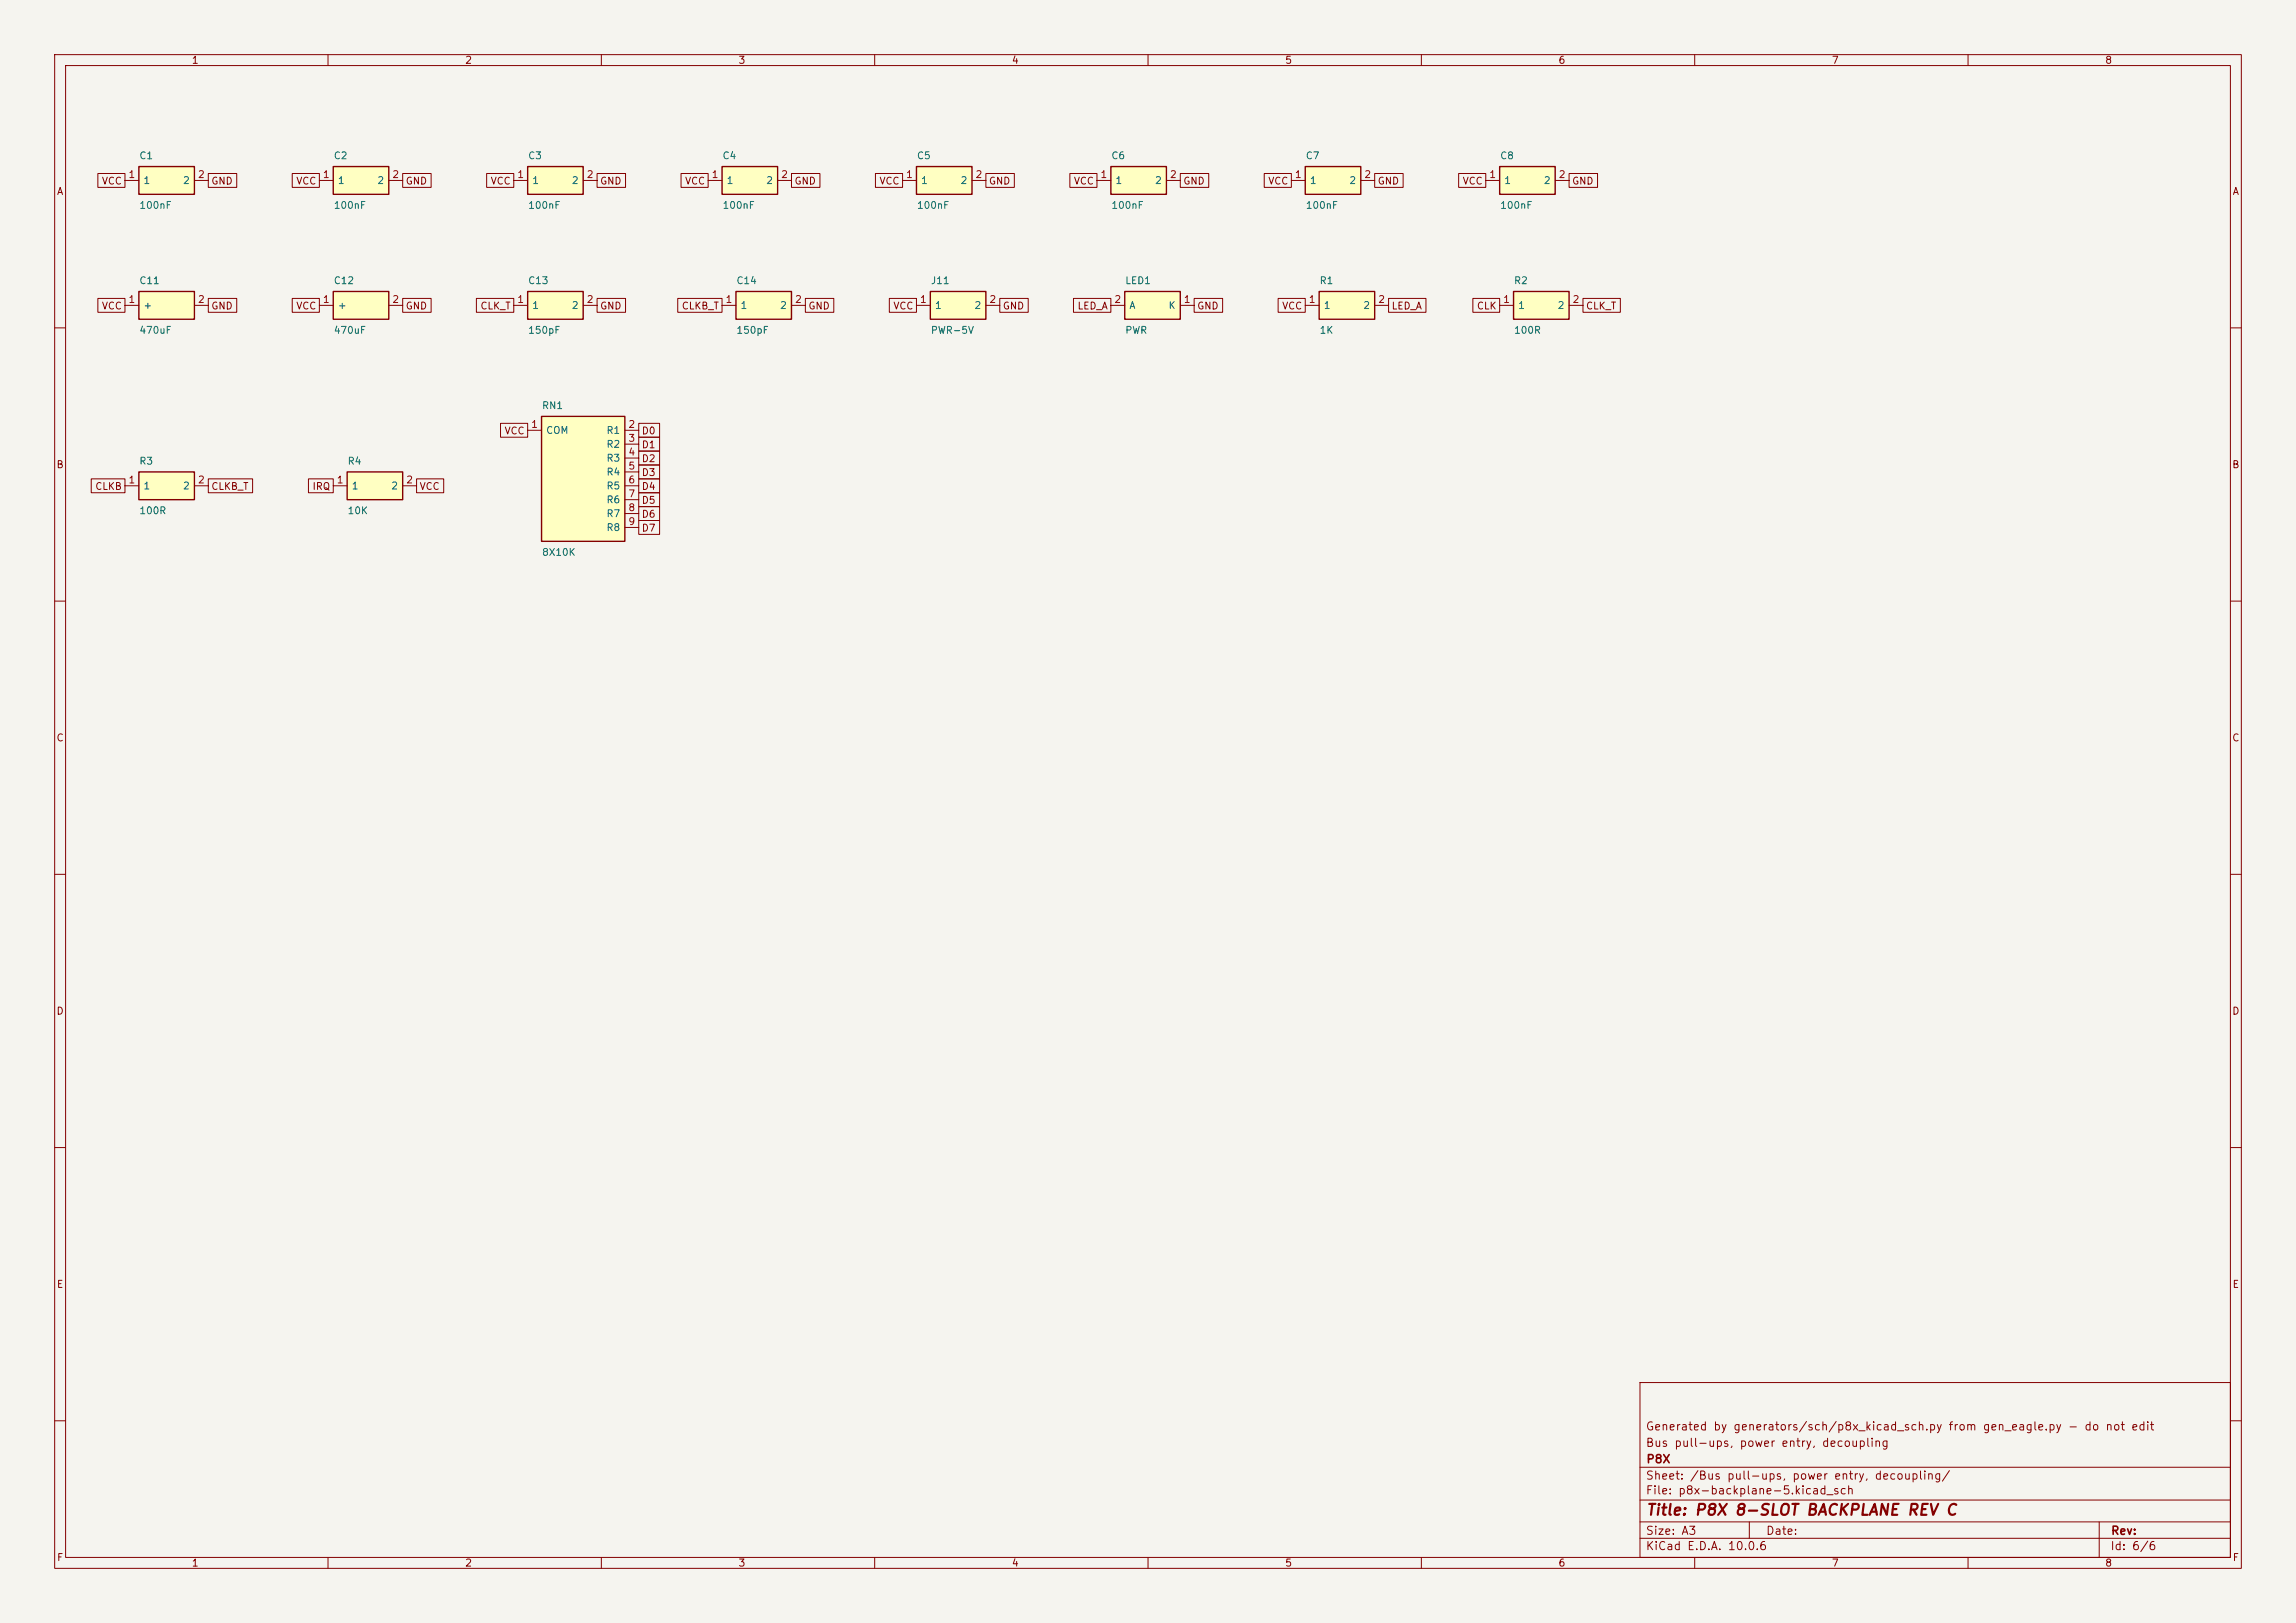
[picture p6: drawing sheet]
<svg xmlns="http://www.w3.org/2000/svg" width="420mm" height="297mm" viewBox="0 0 420 297" stroke-linecap="round" stroke-linejoin="round" font-family="sans-serif">
<defs><g id="words">
<text font-size="2" fill="#840000" x="301" y="277.8">Title: P8X 8-SLOT BACKPLANE REV C</text>
<g font-size="1.5" fill="#840000">
<text x="300.9" y="262.1">Generated by generators/sch/p8x_kicad_sch.py from gen_eagle.py - do not edit</text>
<text x="300.9" y="265.1">Bus pull-ups, power entry, decoupling</text>
<text x="301" y="268.1">P8X</text>
<text x="300.9" y="273.8">File: p8x-backplane-5.kicad_sch</text>
<text x="300.9" y="271.1">Sheet: /Bus pull-ups, power entry, decoupling/</text>
<text x="300.9" y="281.2">Size: A3</text>
<text x="322.9" y="281.2">Date:</text>
<text x="386" y="281.2">Rev:</text>
<text x="300.9" y="284">KiCad E.D.A. 10.0.6</text>
<text x="385.9" y="284">Id: 6/6</text>
</g>
<g font-size="1.3" fill="#840000">
<text x="35" y="12">1</text>
<text x="85" y="12">2</text>
<text x="135" y="12">3</text>
<text x="185" y="12">4</text>
<text x="235" y="12">5</text>
<text x="285" y="12">6</text>
<text x="335" y="12">7</text>
<text x="385" y="12">8</text>
<text x="10.3" y="36">A</text>
<text x="18.5" y="34.1">VCC</text>
<text x="38.5" y="34.1">GND</text>
<text x="54.1" y="34.1">VCC</text>
<text x="74.1" y="34.1">GND</text>
<text x="89.6" y="34.1">VCC</text>
<text x="109.7" y="34.1">GND</text>
<text x="125.2" y="34.1">VCC</text>
<text x="145.2" y="34.1">GND</text>
<text x="160.8" y="34.1">VCC</text>
<text x="180.8" y="34.1">GND</text>
<text x="196.3" y="34.1">VCC</text>
<text x="216.3" y="34.1">GND</text>
<text x="231.9" y="34.1">VCC</text>
<text x="251.9" y="34.1">GND</text>
<text x="267.4" y="34.1">VCC</text>
<text x="287.5" y="34.1">GND</text>
<text x="408.3" y="36">A</text>
<text x="18.5" y="56.9">VCC</text>
<text x="38.5" y="56.9">GND</text>
<text x="54.1" y="56.9">VCC</text>
<text x="74.1" y="56.9">GND</text>
<text x="87.8" y="56.9">CLK_T</text>
<text x="109.7" y="56.9">GND</text>
<text x="124.6" y="56.9">CLKB_T</text>
<text x="147.8" y="56.9">GND</text>
<text x="163.3" y="56.9">VCC</text>
<text x="183.3" y="56.9">GND</text>
<text x="197" y="56.9">LED_A</text>
<text x="218.9" y="56.9">GND</text>
<text x="234.4" y="56.9">VCC</text>
<text x="254.4" y="56.9">LED_A</text>
<text x="270" y="56.9">CLK</text>
<text x="290" y="56.9">CLK_T</text>
<text x="92.2" y="79.8">VCC</text>
<text x="117.3" y="79.8">D0</text>
<text x="117.3" y="82.3">D1</text>
<text x="10.2" y="86">B</text>
<text x="17.3" y="90">CLKB</text>
<text x="38.5" y="90">CLKB_T</text>
<text x="57.1" y="90">IRQ</text>
<text x="76.6" y="90">VCC</text>
<text x="117.3" y="84.9">D2</text>
<text x="117.3" y="87.4">D3</text>
<text x="117.3" y="90">D4</text>
<text x="408.2" y="86">B</text>
<text x="117.3" y="92.5">D5</text>
<text x="117.3" y="95">D6</text>
<text x="117.3" y="97.6">D7</text>
<text x="10.2" y="136">C</text>
<text x="408.2" y="136">C</text>
<text x="10.2" y="186">D</text>
<text x="408.2" y="186">D</text>
<text x="10.3" y="236">E</text>
<text x="408.3" y="236">E</text>
<text x="10.3" y="286">F</text>
<text x="35" y="287">1</text>
<text x="85" y="287">2</text>
<text x="135" y="287">3</text>
<text x="185" y="287">4</text>
<text x="235" y="287">5</text>
<text x="285" y="287">6</text>
<text x="335" y="287">7</text>
<text x="385" y="287">8</text>
<text x="408.3" y="286">F</text>
</g>
<g font-size="1.3" fill="#006464">
<text x="25.4" y="29.4">C1</text>
<text x="60.9" y="29.4">C2</text>
<text x="96.5" y="29.4">C3</text>
<text x="132.1" y="29.4">C4</text>
<text x="167.6" y="29.4">C5</text>
<text x="203.2" y="29.4">C6</text>
<text x="238.7" y="29.4">C7</text>
<text x="274.3" y="29.4">C8</text>
<text x="26.1" y="34">1</text>
<text x="33.4" y="34">2</text>
<text x="61.7" y="34">1</text>
<text x="68.9" y="34">2</text>
<text x="97.3" y="34">1</text>
<text x="104.5" y="34">2</text>
<text x="132.8" y="34">1</text>
<text x="140" y="34">2</text>
<text x="168.4" y="34">1</text>
<text x="175.6" y="34">2</text>
<text x="203.9" y="34">1</text>
<text x="211.2" y="34">2</text>
<text x="239.5" y="34">1</text>
<text x="246.7" y="34">2</text>
<text x="275.1" y="34">1</text>
<text x="282.3" y="34">2</text>
<text x="25.4" y="38.5">100nF</text>
<text x="60.9" y="38.5">100nF</text>
<text x="96.5" y="38.5">100nF</text>
<text x="132.1" y="38.5">100nF</text>
<text x="167.6" y="38.5">100nF</text>
<text x="203.2" y="38.5">100nF</text>
<text x="238.7" y="38.5">100nF</text>
<text x="274.3" y="38.5">100nF</text>
<text x="25.4" y="52.3">C11</text>
<text x="60.9" y="52.3">C12</text>
<text x="96.5" y="52.3">C13</text>
<text x="134.6" y="52.3">C14</text>
<text x="170.2" y="52.3">J11</text>
<text x="205.7" y="52.3">LED1</text>
<text x="241.3" y="52.3">R1</text>
<text x="276.8" y="52.3">R2</text>
<text x="26.1" y="56.8">+</text>
<text x="61.7" y="56.8">+</text>
<text x="97.3" y="56.8">1</text>
<text x="104.5" y="56.8">2</text>
<text x="135.4" y="56.8">1</text>
<text x="142.6" y="56.8">2</text>
<text x="170.9" y="56.8">1</text>
<text x="178.1" y="56.8">2</text>
<text x="206.5" y="56.8">A</text>
<text x="213.6" y="56.8">K</text>
<text x="242" y="56.8">1</text>
<text x="249.3" y="56.8">2</text>
<text x="277.6" y="56.8">1</text>
<text x="284.8" y="56.8">2</text>
<text x="25.4" y="61.4">470uF</text>
<text x="60.9" y="61.4">470uF</text>
<text x="96.5" y="61.4">150pF</text>
<text x="134.6" y="61.4">150pF</text>
<text x="170.2" y="61.4">PWR-5V</text>
<text x="205.7" y="61.4">PWR</text>
<text x="241.3" y="61.4">1K</text>
<text x="276.8" y="61.4">100R</text>
<text x="99" y="75.2">RN1</text>
<text x="99.8" y="79.7">COM</text>
<text x="110.8" y="79.7">R1</text>
<text x="110.8" y="82.2">R2</text>
<text x="25.4" y="85.3">R3</text>
<text x="26.1" y="89.9">1</text>
<text x="33.4" y="89.9">2</text>
<text x="63.5" y="85.3">R4</text>
<text x="64.2" y="89.9">1</text>
<text x="71.5" y="89.9">2</text>
<text x="110.8" y="84.8">R3</text>
<text x="110.8" y="87.3">R4</text>
<text x="110.8" y="89.9">R5</text>
<text x="25.4" y="94.4">100R</text>
<text x="63.5" y="94.4">10K</text>
<text x="110.8" y="92.4">R6</text>
<text x="110.8" y="94.9">R7</text>
<text x="110.8" y="97.5">R8</text>
<text x="99" y="102">8X10K</text>
</g>
<g font-size="1.3" fill="#a90000">
<text x="23.4" y="32.9">1</text>
<text x="36.1" y="32.9">2</text>
<text x="59" y="32.9">1</text>
<text x="71.7" y="32.9">2</text>
<text x="94.5" y="32.9">1</text>
<text x="107.2" y="32.9">2</text>
<text x="130.1" y="32.9">1</text>
<text x="142.8" y="32.9">2</text>
<text x="165.6" y="32.9">1</text>
<text x="178.3" y="32.9">2</text>
<text x="201.2" y="32.9">1</text>
<text x="213.9" y="32.9">2</text>
<text x="236.8" y="32.9">1</text>
<text x="249.5" y="32.9">2</text>
<text x="272.3" y="32.9">1</text>
<text x="285" y="32.9">2</text>
<text x="23.4" y="55.7">1</text>
<text x="36.1" y="55.7">2</text>
<text x="59" y="55.7">1</text>
<text x="71.7" y="55.7">2</text>
<text x="94.5" y="55.7">1</text>
<text x="107.2" y="55.7">2</text>
<text x="132.6" y="55.7">1</text>
<text x="145.3" y="55.7">2</text>
<text x="168.2" y="55.7">1</text>
<text x="180.9" y="55.7">2</text>
<text x="203.7" y="55.7">2</text>
<text x="216.4" y="55.7">1</text>
<text x="239.3" y="55.7">1</text>
<text x="252" y="55.7">2</text>
<text x="274.9" y="55.7">1</text>
<text x="287.6" y="55.7">2</text>
<text x="97.1" y="78.6">1</text>
<text x="114.8" y="78.6">2</text>
<text x="114.8" y="81.1">3</text>
<text x="114.8" y="83.7">4</text>
<text x="23.4" y="88.8">1</text>
<text x="36.1" y="88.8">2</text>
<text x="61.5" y="88.8">1</text>
<text x="74.2" y="88.8">2</text>
<text x="114.8" y="86.2">5</text>
<text x="114.8" y="88.8">6</text>
<text x="114.8" y="91.3">7</text>
<text x="114.8" y="93.8">8</text>
<text x="114.8" y="96.4">9</text>
</g>
</g></defs>
<path d="M0 0h420v297h-420z" fill="#f5f4ef" stroke="#f5f4ef" stroke-width=".18"/>
<g fill="none" stroke="#840000" stroke-width=".18">
<path d="M10 10h400v277h-400zM12 12h396v273h-396zM60 10v2M110 10v2M160 10v2M210 10v2M260 10v2M310 10v2M360 10v2M10 60h2M408 60h2M10 110h2"/>
<path d="M408 110h2M10 160h2M408 160h2M10 210h2M408 210h2M300 253h108v32h-108zM10 260h2M300 278.5h108M300 274.5h108M300 268.5h108M320 278.5v3M384 278.5v6.5"/>
<path d="M408 260h2M60 285v2M110 285v2M160 285v2M210 285v2M260 285v2M300 281.5h108M310 285v2M360 285v2"/>
</g>
<path d="M170.2 53.3h10.1v5.1h-10.1z" fill="#ffffc2"/>
<path d="M170.2 53.3h10.1v5.1h-10.1z" fill="none" stroke="#840000" stroke-width=".25"/>
<path d="M167.6 55.9h2.6M180.3 55.9h2.6" fill="none" stroke="#840000" stroke-width=".18"/>
<path d="M99.1 76.2h15.2v22.9h-15.2z" fill="#ffffc2"/>
<path d="M99.1 76.2h15.2v22.9h-15.2z" fill="none" stroke="#840000" stroke-width=".25"/>
<path d="M96.5 78.7h2.6M114.3 78.7h2.5M114.3 81.3h2.5M114.3 83.8h2.5M114.3 86.4h2.5M114.3 88.9h2.5M114.3 91.4h2.5M114.3 94h2.5M114.3 96.5h2.5" fill="none" stroke="#840000" stroke-width=".18"/>
<path d="M63.5 86.4h10.2v5h-10.2z" fill="#ffffc2"/>
<path d="M63.5 86.4h10.2v5h-10.2z" fill="none" stroke="#840000" stroke-width=".25"/>
<path d="M61 88.9h2.5M73.7 88.9h2.5" fill="none" stroke="#840000" stroke-width=".18"/>
<path d="M25.4 86.4h10.2v5h-10.2z" fill="#ffffc2"/>
<path d="M25.4 86.4h10.2v5h-10.2z" fill="none" stroke="#840000" stroke-width=".25"/>
<path d="M22.9 88.9h2.5M35.6 88.9h2.5" fill="none" stroke="#840000" stroke-width=".18"/>
<path d="M203.2 30.5h10.2v5.1h-10.2z" fill="#ffffc2"/>
<path d="M203.2 30.5h10.2v5.1h-10.2z" fill="none" stroke="#840000" stroke-width=".25"/>
<path d="M200.7 33h2.5M213.4 33h2.5" fill="none" stroke="#840000" stroke-width=".18"/>
<path d="M61 53.3h10.1v5.1h-10.1z" fill="#ffffc2"/>
<path d="M61 53.3h10.1v5.1h-10.1z" fill="none" stroke="#840000" stroke-width=".25"/>
<path d="M58.4 55.9h2.6M71.1 55.9h2.6" fill="none" stroke="#840000" stroke-width=".18"/>
<path d="M205.7 53.3h10.2v5.1h-10.2z" fill="#ffffc2"/>
<path d="M205.7 53.3h10.2v5.1h-10.2z" fill="none" stroke="#840000" stroke-width=".25"/>
<path d="M203.2 55.9h2.5M215.9 55.9h2.5" fill="none" stroke="#840000" stroke-width=".18"/>
<path d="M61 30.5h10.1v5.1h-10.1z" fill="#ffffc2"/>
<path d="M61 30.5h10.1v5.1h-10.1z" fill="none" stroke="#840000" stroke-width=".25"/>
<path d="M58.4 33h2.6M71.1 33h2.6" fill="none" stroke="#840000" stroke-width=".18"/>
<path d="M134.6 53.3h10.2v5.1h-10.2z" fill="#ffffc2"/>
<path d="M134.6 53.3h10.2v5.1h-10.2z" fill="none" stroke="#840000" stroke-width=".25"/>
<path d="M132.1 55.9h2.5M144.8 55.9h2.5" fill="none" stroke="#840000" stroke-width=".18"/>
<path d="M132.1 30.5h10.1v5.1h-10.1z" fill="#ffffc2"/>
<path d="M132.1 30.5h10.1v5.1h-10.1z" fill="none" stroke="#840000" stroke-width=".25"/>
<path d="M129.5 33h2.6M142.2 33h2.6" fill="none" stroke="#840000" stroke-width=".18"/>
<path d="M96.5 53.3h10.2v5.1h-10.2z" fill="#ffffc2"/>
<path d="M96.5 53.3h10.2v5.1h-10.2z" fill="none" stroke="#840000" stroke-width=".25"/>
<path d="M94 55.9h2.5M106.7 55.9h2.5" fill="none" stroke="#840000" stroke-width=".18"/>
<path d="M274.3 30.5h10.2v5.1h-10.2z" fill="#ffffc2"/>
<path d="M274.3 30.5h10.2v5.1h-10.2z" fill="none" stroke="#840000" stroke-width=".25"/>
<path d="M271.8 33h2.5M284.5 33h2.5" fill="none" stroke="#840000" stroke-width=".18"/>
<path d="M96.5 30.5h10.2v5.1h-10.2z" fill="#ffffc2"/>
<path d="M96.5 30.5h10.2v5.1h-10.2z" fill="none" stroke="#840000" stroke-width=".25"/>
<path d="M94 33h2.5M106.7 33h2.5" fill="none" stroke="#840000" stroke-width=".18"/>
<path d="M276.9 53.3h10.1v5.1h-10.1z" fill="#ffffc2"/>
<path d="M276.9 53.3h10.1v5.1h-10.1z" fill="none" stroke="#840000" stroke-width=".25"/>
<path d="M274.3 55.9h2.6M287 55.9h2.6" fill="none" stroke="#840000" stroke-width=".18"/>
<path d="M25.4 53.3h10.2v5.1h-10.2z" fill="#ffffc2"/>
<path d="M25.4 53.3h10.2v5.1h-10.2z" fill="none" stroke="#840000" stroke-width=".25"/>
<path d="M22.9 55.9h2.5M35.6 55.9h2.5" fill="none" stroke="#840000" stroke-width=".18"/>
<path d="M25.4 30.5h10.2v5.1h-10.2z" fill="#ffffc2"/>
<path d="M25.4 30.5h10.2v5.1h-10.2z" fill="none" stroke="#840000" stroke-width=".25"/>
<path d="M22.9 33h2.5M35.6 33h2.5" fill="none" stroke="#840000" stroke-width=".18"/>
<path d="M241.3 53.3h10.2v5.1h-10.2z" fill="#ffffc2"/>
<path d="M241.3 53.3h10.2v5.1h-10.2z" fill="none" stroke="#840000" stroke-width=".25"/>
<path d="M238.8 55.9h2.5M251.5 55.9h2.5" fill="none" stroke="#840000" stroke-width=".18"/>
<path d="M167.6 30.5h10.2v5.1h-10.2z" fill="#ffffc2"/>
<path d="M167.6 30.5h10.2v5.1h-10.2z" fill="none" stroke="#840000" stroke-width=".25"/>
<path d="M165.1 33h2.5M177.8 33h2.5" fill="none" stroke="#840000" stroke-width=".18"/>
<path d="M238.8 30.5h10.1v5.1h-10.1z" fill="#ffffc2"/>
<path d="M238.8 30.5h10.1v5.1h-10.1z" fill="none" stroke="#840000" stroke-width=".25"/>
<g fill="none" stroke="#840000" stroke-width=".18">
<path d="M17.9 31.7h5v2.6h-5zM38.1 31.7h5.2v2.6h-5.2zM53.5 31.7h4.9v2.6h-4.9zM73.7 31.7h5.2v2.6h-5.2zM89 31.7h5v2.6h-5zM109.2 31.7h5.2v2.6h-5.2zM124.6 31.7h4.9v2.6h-4.9zM144.8 31.7h5.2v2.6h-5.2zM160.1 31.7h5v2.6h-5zM180.3 31.7h5.2v2.6h-5.2zM195.7 31.7h5v2.6h-5zM215.9 31.7h5.2v2.6h-5.2z"/>
<path d="M231.3 31.7h4.9v2.6h-4.9zM236.2 33h2.6M248.9 33h2.6M251.5 31.7h5.2v2.6h-5.2zM266.8 31.7h5v2.6h-5zM287 31.7h5.2v2.6h-5.2zM17.9 54.6h5v2.6h-5zM38.1 54.6h5.2v2.6h-5.2zM53.5 54.6h4.9v2.6h-4.9zM73.7 54.6h5.2v2.6h-5.2zM87.1 54.6h6.9v2.6h-6.9zM109.2 54.6h5.2v2.6h-5.2z"/>
<path d="M124 54.6h8.1v2.6h-8.1zM147.3 54.6h5.2v2.6h-5.2zM162.7 54.6h4.9v2.6h-4.9zM182.9 54.6h5.2v2.6h-5.2zM196.4 54.6h6.8v2.6h-6.8zM218.4 54.6h5.2v2.6h-5.2zM233.8 54.6h5v2.6h-5zM254 54.6h6.8v2.6h-6.8zM269.4 54.6h4.9v2.6h-4.9zM289.6 54.6h6.8v2.6h-6.8zM91.6 77.5h4.9v2.5h-4.9zM116.8 77.5h3.9v2.5h-3.9z"/>
<path d="M16.7 87.6h6.2v2.6h-6.2zM38.1 87.6h8.1v2.6h-8.1zM56.4 87.6h4.6v2.6h-4.6zM76.2 87.6h5v2.6h-5zM116.8 90.2h3.9v2.5h-3.9zM116.8 92.7h3.9v2.6h-3.9zM116.8 95.2h3.9v2.6h-3.9zM116.8 80h3.9v2.6h-3.9zM116.8 82.5h3.9v2.6h-3.9zM116.8 85.1h3.9v2.5h-3.9zM116.8 87.6h3.9v2.6h-3.9z"/>
</g>
<use href="#words"/>
</svg>
